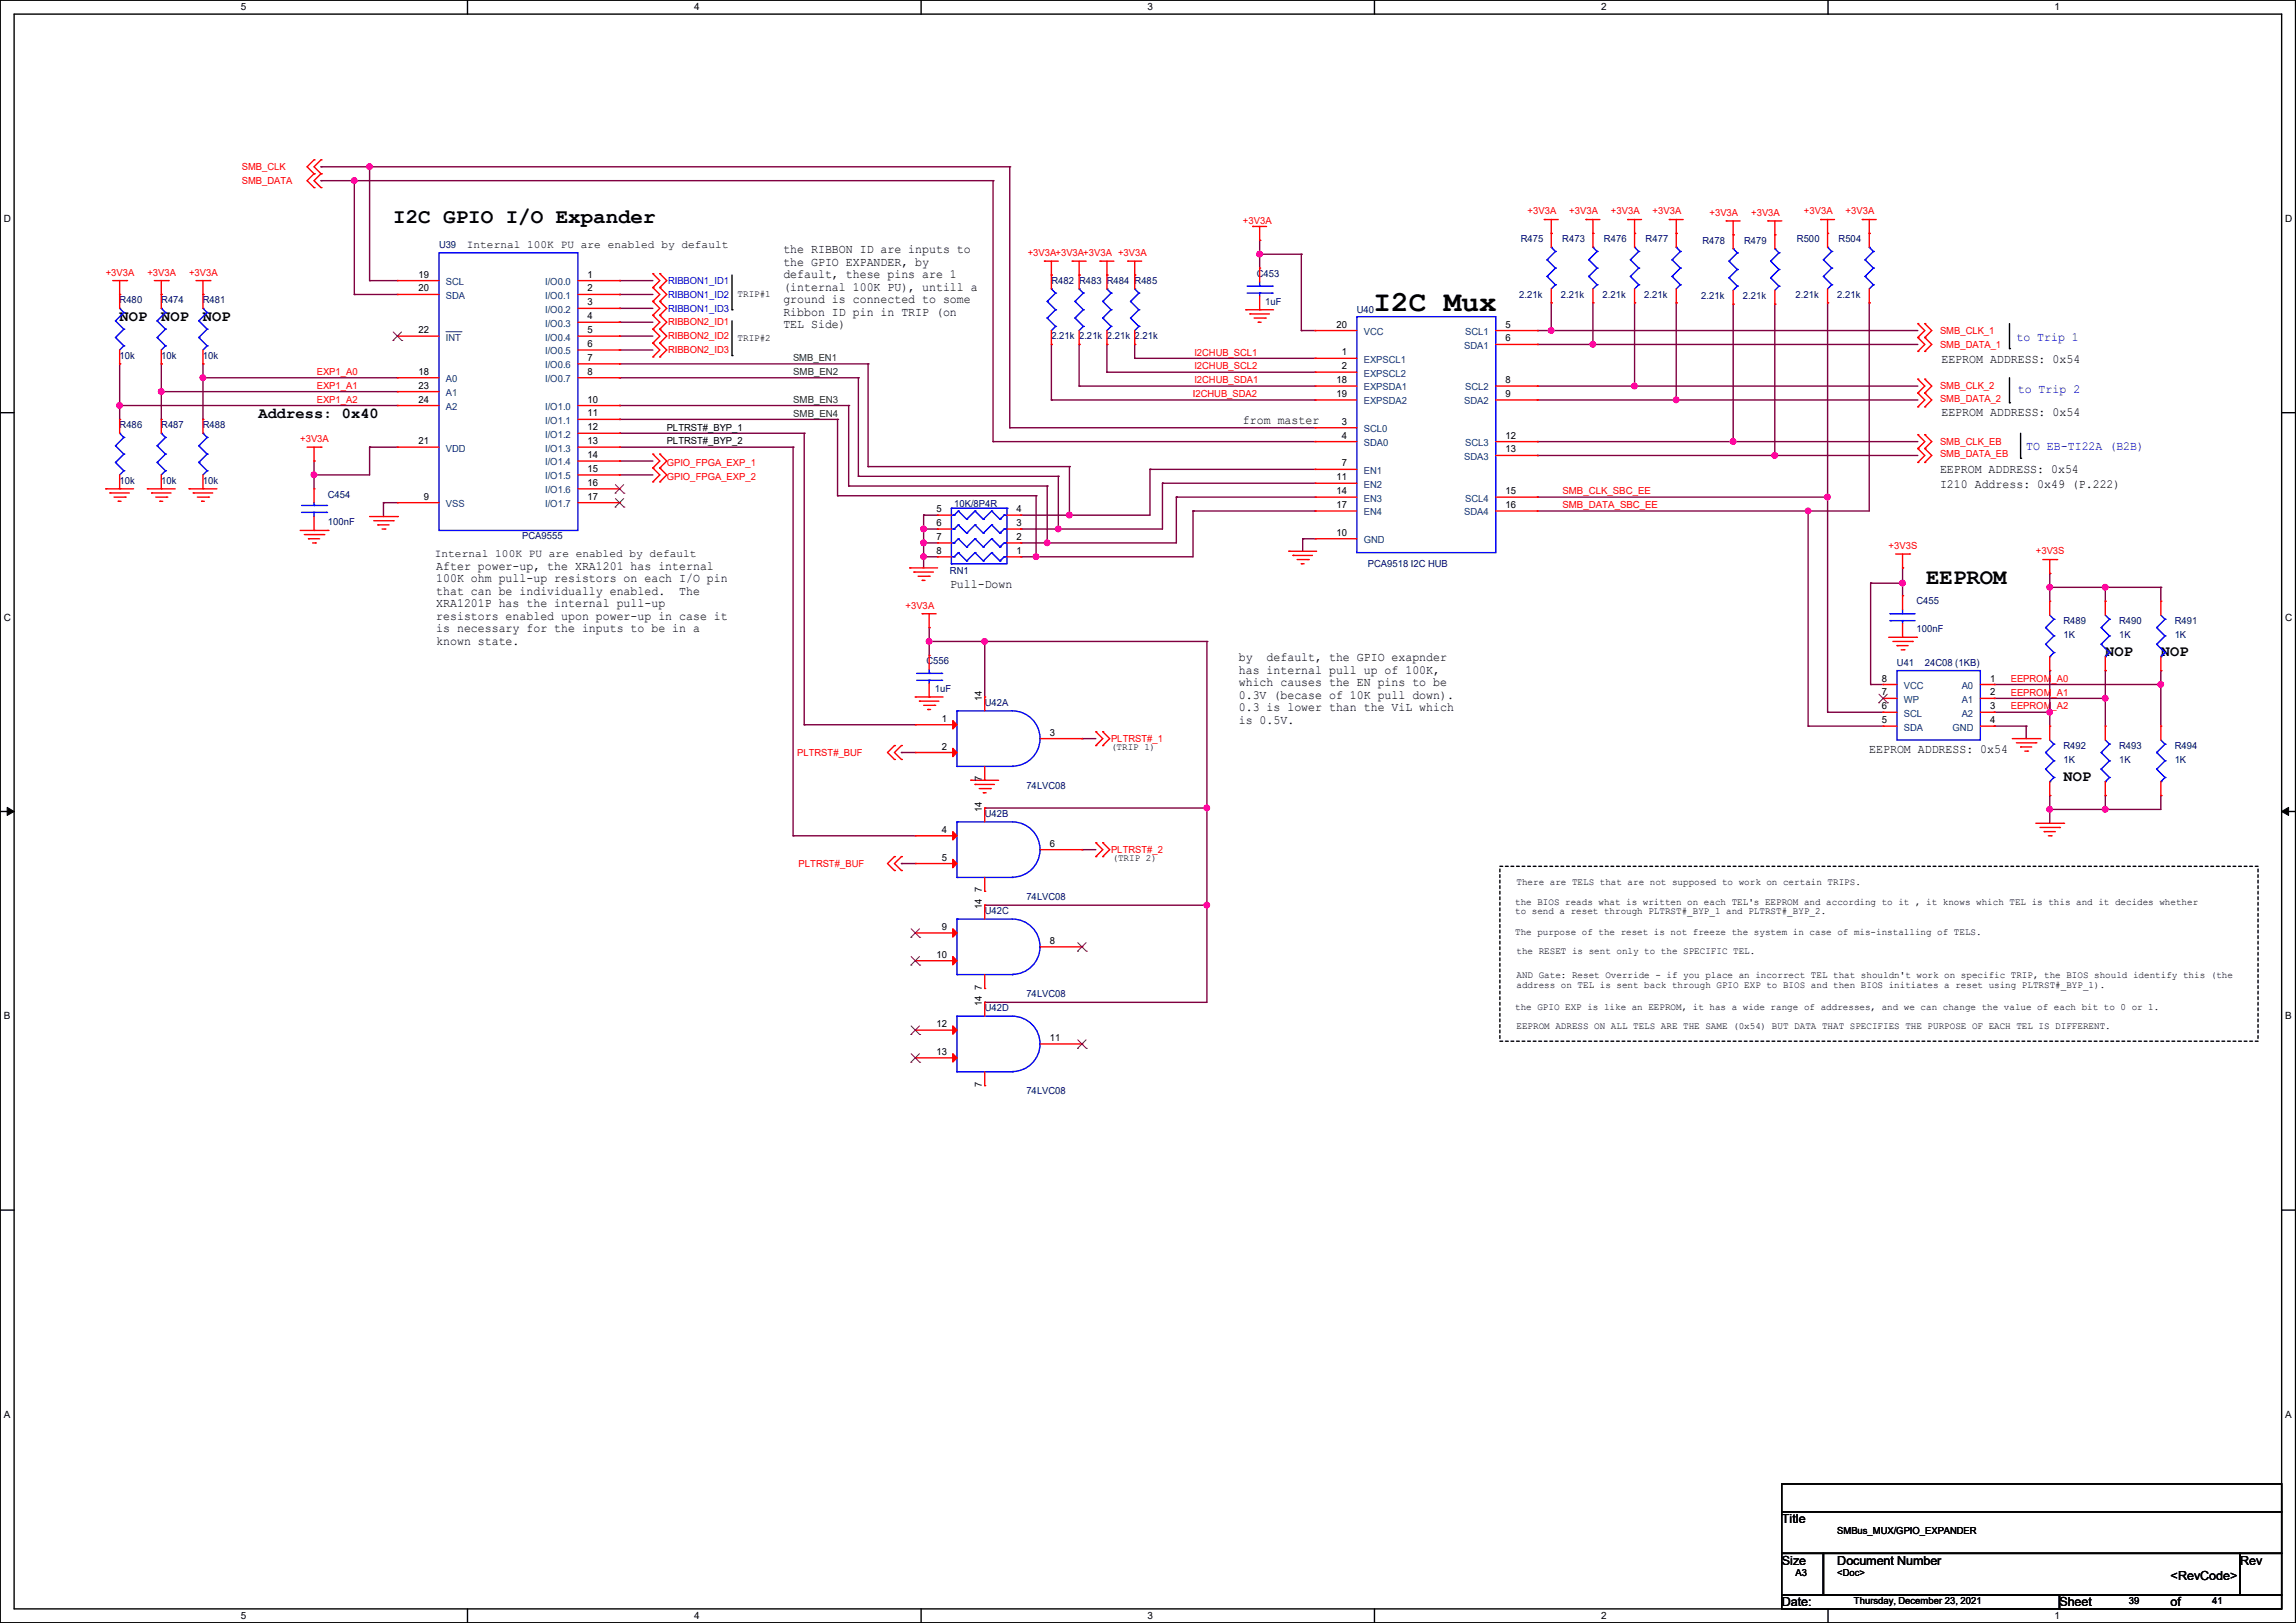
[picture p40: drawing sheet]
<svg xmlns="http://www.w3.org/2000/svg" width="420mm" height="297mm" viewBox="0 0 420 297" stroke-linecap="round" stroke-linejoin="round" font-family="sans-serif">
<defs><g id="words">
<text font-size="5.3" x="251.2" y="56.9">I2C Mux</text>
<text font-size="4.1" x="352.3" y="106.8">EEPROM</text>
<text font-size="3.8" x="71.9" y="40.9">I2C GPIO I/O Expander</text>
<g font-size="2.8">
<text x="21.9" y="58.8">NOP</text>
<text x="29.5" y="58.8">NOP</text>
<text x="37.1" y="58.8">NOP</text>
<text x="47.3" y="76.5">Address: 0x40</text>
<text x="385.1" y="120">NOP</text>
<text x="395.3" y="120">NOP</text>
<text x="377.5" y="142.8">NOP</text>
</g>
<g font-size="2.3">
<text x="143.3" y="46.4">the RIBBON ID are inputs to</text>
<text x="143.3" y="48.6">the GPIO EXPANDER, by</text>
<text x="143.3" y="50.9">default, these pins are 1</text>
<text x="143.3" y="53.2">(internal 100K PU), untill a</text>
<text x="143.3" y="55.5">ground is connected to some</text>
<text x="143.3" y="57.8">Ribbon ID pin in TRIP (on</text>
<text x="143.3" y="60.1">TEL Side)</text>
<text x="355.1" y="66.4">EEPROM ADDRESS: 0x54</text>
<text x="227.4" y="77.6">from master</text>
<text x="355.1" y="76.1">EEPROM ADDRESS: 0x54</text>
<text x="354.9" y="86.5">EEPROM ADDRESS: 0x54</text>
<text x="354.9" y="89.3">I210 Address: 0x49 (P.222)</text>
<text x="79.8" y="104.3">After power-up, the XRA1201 has internal</text>
<text x="79.8" y="106.6">100K ohm pull-up resistors on each I/O pin</text>
<text x="173.8" y="107.6">Pull-Down</text>
<text x="79.8" y="108.8">that can be individually enabled.</text>
<text x="79.8" y="111.1">XRA1201P has the internal pull-up</text>
<text x="79.8" y="113.4">resistors enabled upon power-up in case it</text>
<text x="124.2" y="108.8">The</text>
<text x="79.8" y="115.7">is necessary for the inputs to be in a</text>
<text x="79.8" y="118">known state.</text>
<text x="226.6" y="121">by</text>
<text x="226.6" y="123.3">has internal pull up of 100K,</text>
<text x="226.6" y="125.6">which causes the EN pins to be</text>
<text x="231.7" y="121">default, the GPIO exapnder</text>
<text x="226.6" y="127.9">0.3V (becase of 10K pull down).</text>
<text x="226.6" y="130.2">0.3 is lower than the ViL which</text>
<text x="226.6" y="132.5">is 0.5V.</text>
<text x="341.9" y="137.8">EEPROM ADDRESS: 0x54</text>
<text x="325.9" y="278.7">Title</text>
<text x="325.9" y="286.3">Size</text>
<text x="336.1" y="286.3">Document Number</text>
<text x="409.8" y="286.3">Rev</text>
<text x="325.9" y="294">Date:</text>
<text x="376.7" y="294">Sheet</text>
<text x="397" y="294">of</text>
<text x="397" y="289.1">&lt;RevCode&gt;</text>
</g>
<g font-size="2.3" fill="#0000a0">
<text x="368.8" y="62.4">to Trip 1</text>
<text x="369.1" y="72">to Trip 2</text>
<text x="370.6" y="82.4">TO EB-TI22A (B2B)</text>
</g>
<g font-size="2">
<text x="85.4" y="45.3">Internal 100K PU are enabled by default</text>
<text x="79.5" y="101.9">Internal 100K PU are enabled by default</text>
</g>
<g font-size="1.8">
<text x="44" y="1.9">5</text>
<text x="127" y="1.9">4</text>
<text x="209.9" y="1.9">3</text>
<text x="292.9" y="1.9">2</text>
<text x="375.8" y="1.9">1</text>
<text x=".7" y="40.6">D</text>
<text x="418" y="40.6">D</text>
<text x="76.6" y="50.8">19</text>
<text x="76.6" y="53.3">20</text>
<text x="107.5" y="50.8">1</text>
<text x="107.5" y="53.3">2</text>
<text x="107.5" y="55.9">3</text>
<text x="107.5" y="58.4">4</text>
<text x="134.9" y="54.3">TRIP#1</text>
<text x="244.5" y="59.9">20</text>
<text x="275.4" y="59.9">5</text>
<text x="76.6" y="61">22</text>
<text x="107.5" y="61">5</text>
<text x="107.5" y="63.5">6</text>
<text x="134.9" y="62.4">TRIP#2</text>
<text x="245.4" y="65">1</text>
<text x="275.4" y="62.5">6</text>
<text x="76.6" y="68.6">18</text>
<text x="76.6" y="71.1">23</text>
<text x="107.5" y="66">7</text>
<text x="107.5" y="68.6">8</text>
<text x="244.5" y="70.1">18</text>
<text x="245.4" y="67.6">2</text>
<text x="275.4" y="70.1">8</text>
<text x="76.6" y="73.7">24</text>
<text x="107.5" y="73.7">10</text>
<text x="107.5" y="76.2">11</text>
<text x="244.5" y="72.6">19</text>
<text x="245.4" y="77.7">3</text>
<text x="275.4" y="72.6">9</text>
<text x="76.6" y="81.3">21</text>
<text x="107.5" y="78.7">12</text>
<text x="107.5" y="81.3">13</text>
<text x="107.5" y="83.8">14</text>
<text x="122" y="78.8">PLTRST#_BYP_1</text>
<text x="122" y="81.3">PLTRST#_BYP_2</text>
<text x="245.4" y="80.3">4</text>
<text x="275.4" y="80.3">12</text>
<text x="275.4" y="82.8">13</text>
<text x="107.5" y="86.4">15</text>
<text x="107.5" y="88.9">16</text>
<text x="244.5" y="87.9">11</text>
<text x="245.4" y="85.3">7</text>
<text x="77.6" y="91.4">9</text>
<text x="107.5" y="91.4">17</text>
<text x="171.3" y="93.7">5</text>
<text x="186" y="93.7">4</text>
<text x="244.5" y="90.4">14</text>
<text x="244.5" y="93">17</text>
<text x="275.4" y="90.4">15</text>
<text x="275.4" y="93">16</text>
<text x="171.3" y="101.3">8</text>
<text x="171.3" y="98.8">7</text>
<text x="171.3" y="96.3">6</text>
<text x="186" y="101.3">1</text>
<text x="186" y="98.8">2</text>
<text x="186" y="96.3">3</text>
<text x="244.5" y="98">10</text>
<text x=".7" y="113.6">C</text>
<text x="418" y="113.6">C</text>
<text x="344.2" y="124.7">8</text>
<text x="364" y="124.7">1</text>
<text x="179.6" y="128.3" transform="rotate(-90 179.6 128.3)">14</text>
<text x="344.2" y="129.8">6</text>
<text x="344.2" y="127.3">7</text>
<text x="364" y="127.3">2</text>
<text x="364" y="129.8">3</text>
<text x="172.3" y="132.1">1</text>
<text x="172.3" y="137.2">2</text>
<text x="192.1" y="134.6">3</text>
<text x="203.2" y="137.3">(TRIP 1)</text>
<text x="344.2" y="132.3">5</text>
<text x="364" y="132.3">4</text>
<text x="179.6" y="143" transform="rotate(-90 179.6 143)">7</text>
<text x="179.6" y="148.6" transform="rotate(-90 179.6 148.6)">14</text>
<text x="172.3" y="152.4">4</text>
<text x="192.1" y="154.9">6</text>
<text x="172.3" y="157.5">5</text>
<text x="203.5" y="157.7">(TRIP 2)</text>
<text x="277.4" y="162">There are TELS that are not supposed to work on certain TRIPS.</text>
<text x="179.6" y="166.4" transform="rotate(-90 179.6 166.4)">14</text>
<text x="179.6" y="163.3" transform="rotate(-90 179.6 163.3)">7</text>
<text x="277.2" y="165.5">the BIOS reads what is written on each TEL's EEPROM and according to it , it knows which TEL is this and it decides whether</text>
<text x="277.2" y="167.3">to send a reset through PLTRST#_BYP_1 and PLTRST#_BYP_2.</text>
<text x="172.3" y="170.2">9</text>
<text x="192.1" y="172.7">8</text>
<text x="277.2" y="171.1">The purpose of the reset is not freeze the system in case of mis-installing of TELS.</text>
<text x="171.3" y="175.3">10</text>
<text x="277.4" y="174.7">the RESET is sent only to the SPECIFIC TEL.</text>
<text x="277.4" y="179">AND Gate: Reset Override - if you place an incorrect TEL that shouldn't work on specific TRIP, the BIOS should identify this (the</text>
<text x="179.6" y="184.2" transform="rotate(-90 179.6 184.2)">14</text>
<text x="179.6" y="181.1" transform="rotate(-90 179.6 181.1)">7</text>
<text x="277.2" y="184.8">the GPIO EXP is like an EEPROM, it has a wide range of addresses, and we can change the value of each bit to 0 or 1.</text>
<text x="277.4" y="180.8">address on TEL is sent back through GPIO EXP to BIOS and then BIOS initiates a reset using PLTRST#_BYP_1).</text>
<text x=".7" y="186.6">B</text>
<text x="171.3" y="188">12</text>
<text x="192.1" y="190.5">11</text>
<text x="277.4" y="188.4">EEPROM ADRESS ON ALL TELS ARE THE SAME (0x54) BUT DATA THAT SPECIFIES THE PURPOSE OF EACH TEL IS DIFFERENT.</text>
<text x="418" y="186.6">B</text>
<text x="171.3" y="193">13</text>
<text x="179.6" y="198.9" transform="rotate(-90 179.6 198.9)">7</text>
<text x=".7" y="259.5">A</text>
<text x="418" y="259.5">A</text>
<text x="336.1" y="280.8">SMBus_MUX/GPIO_EXPANDER</text>
<text x="328.5" y="288.4">A3</text>
<text x="336.1" y="288.4">&lt;Doc&gt;</text>
<text x="339.1" y="293.5">Thursday, December 23, 2021</text>
<text x="389.4" y="293.5">39</text>
<text x="404.7" y="293.5">41</text>
<text x="44" y="296.3">5</text>
<text x="127" y="296.3">4</text>
<text x="209.9" y="296.3">3</text>
<text x="292.9" y="296.3">2</text>
<text x="375.8" y="296.3">1</text>
</g>
<g font-size="1.8" fill="#f00">
<text x="44.2" y="31.1">SMB_CLK</text>
<text x="44.2" y="33.7">SMB_DATA</text>
<text x="227.4" y="41">+3V3A</text>
<text x="279.4" y="39.2">+3V3A</text>
<text x="287.1" y="39.2">+3V3A</text>
<text x="294.7" y="39.2">+3V3A</text>
<text x="302.3" y="39.2">+3V3A</text>
<text x="312.7" y="39.5">+3V3A</text>
<text x="320.3" y="39.5">+3V3A</text>
<text x="330" y="39.2">+3V3A</text>
<text x="337.6" y="39.2">+3V3A</text>
<text x="188" y="46.9">+3V3A+3V3A+3V3A +3V3A</text>
<text x="19.3" y="50.4">+3V3A</text>
<text x="27" y="50.4">+3V3A</text>
<text x="34.6" y="50.4">+3V3A</text>
<text x="122.2" y="59.6">RIBBON2_ID1</text>
<text x="122.2" y="62.1">RIBBON2_ID2</text>
<text x="122.2" y="64.6">RIBBON2_ID3</text>
<text x="218.5" y="65.1">I2CHUB_SCL1</text>
<text x="354.9" y="61.1">SMB_CLK_1</text>
<text x="354.9" y="63.6">SMB_DATA_1</text>
<text x="58" y="68.6">EXP1_A0</text>
<text x="58" y="71.2">EXP1_A1</text>
<text x="218.5" y="70.1">I2CHUB_SDA1</text>
<text x="218.5" y="67.6">I2CHUB_SCL2</text>
<text x="354.9" y="71.2">SMB_CLK_2</text>
<text x="58" y="73.7">EXP1_A2</text>
<text x="218.2" y="72.7">I2CHUB_SDA2</text>
<text x="354.9" y="73.5">SMB_DATA_2</text>
<text x="54.9" y="80.9">+3V3A</text>
<text x="354.9" y="83.7">SMB_DATA_EB</text>
<text x="354.9" y="81.4">SMB_CLK_EB</text>
<text x="122" y="85.2">GPIO_FPGA_EXP_1</text>
<text x="122" y="87.8">GPIO_FPGA_EXP_2</text>
<text x="285.8" y="90.5">SMB_CLK_SBC_EE</text>
<text x="285.8" y="93">SMB_DATA_SBC_EE</text>
<text x="345.5" y="100.5">+3V3S</text>
<text x="372.4" y="101.5">+3V3S</text>
<text x="165.6" y="111.4">+3V3A</text>
<text x="367.8" y="124.8">EEPROM_A0</text>
<text x="367.8" y="129.8">EEPROM_A2</text>
<text x="367.8" y="127.3">EEPROM_A1</text>
<text x="203.2" y="135.8">PLTRST#_1</text>
<text x="145.8" y="138.3">PLTRST#_BUF</text>
<text x="146.1" y="158.6">PLTRST#_BUF</text>
<text x="203.2" y="156.1">PLTRST#_2</text>
</g>
<g font-size="1.8" fill="#000080">
<text x="80.3" y="45.3">U39</text>
<text x="278.2" y="44.3">R475</text>
<text x="285.8" y="44.3">R473</text>
<text x="293.4" y="44.3">R476</text>
<text x="301" y="44.3">R477</text>
<text x="311.4" y="44.6">R478</text>
<text x="319.1" y="44.6">R479</text>
<text x="328.7" y="44.3">R500</text>
<text x="336.3" y="44.3">R504</text>
<text x="192.3" y="51.9">R482 R483 R484 R485</text>
<text x="229.9" y="50.7">C453</text>
<text x="21.9" y="55.5">R480</text>
<text x="29.5" y="55.5">R474</text>
<text x="37.1" y="55.5">R481</text>
<text x="231.4" y="55.8">1uF</text>
<text x="248.2" y="57.3">U40</text>
<text x="277.9" y="54.5">2.21k</text>
<text x="285.5" y="54.5">2.21k</text>
<text x="293.2" y="54.5">2.21k</text>
<text x="300.8" y="54.5">2.21k</text>
<text x="311.2" y="54.7">2.21k</text>
<text x="318.8" y="54.7">2.21k</text>
<text x="328.5" y="54.5">2.21k</text>
<text x="336.1" y="54.5">2.21k</text>
<text x="21.9" y="65.7">10k</text>
<text x="29.5" y="65.7">10k</text>
<text x="37.1" y="65.7">10k</text>
<text x="192.3" y="62.1">2.21k 2.21k 2.21k 2.21k</text>
<text x="21.9" y="78.4">R486</text>
<text x="29.5" y="78.4">R487</text>
<text x="37.1" y="78.4">R488</text>
<text x="21.9" y="88.5">10k</text>
<text x="29.5" y="88.5">10k</text>
<text x="37.1" y="88.5">10k</text>
<text x="60" y="91.1">C454</text>
<text x="174.5" y="92.8">10K/8P4R</text>
<text x="60" y="96.1">100nF</text>
<text x="95.5" y="98.7">PCA9555</text>
<text x="173.8" y="105">RN1</text>
<text x="250.2" y="103.8">PCA9518 I2C HUB</text>
<text x="350.6" y="110.6">C455</text>
<text x="350.6" y="115.7">100nF</text>
<text x="377.5" y="114.2">R489</text>
<text x="377.5" y="116.7">1K</text>
<text x="387.6" y="114.2">R490</text>
<text x="387.6" y="116.7">1K</text>
<text x="397.8" y="114.2">R491</text>
<text x="397.8" y="116.7">1K</text>
<text x="169.5" y="121.5">C556</text>
<text x="347" y="121.8">U41</text>
<text x="352.1" y="121.8">24C08 (1KB)</text>
<text x="171" y="126.6">1uF</text>
<text x="180.1" y="129.2">U42A</text>
<text x="377.5" y="137">R492</text>
<text x="387.6" y="137">R493</text>
<text x="397.8" y="137">R494</text>
<text x="377.5" y="139.6">1K</text>
<text x="387.6" y="139.6">1K</text>
<text x="397.8" y="139.6">1K</text>
<text x="180.1" y="149.5">U42B</text>
<text x="187.7" y="144.4">74LVC08</text>
<text x="180.1" y="167.3">U42C</text>
<text x="187.7" y="164.7">74LVC08</text>
<text x="180.1" y="185">U42D</text>
<text x="187.7" y="182.5">74LVC08</text>
<text x="187.7" y="200.3">74LVC08</text>
</g>
<g font-size="1.8" fill="#004080">
<text x="81.6" y="52.2">SCL</text>
<text x="99.7" y="52.2">I/O0.0</text>
<text x="81.6" y="54.7">SDA</text>
<text x="99.7" y="54.7">I/O0.1</text>
<text x="99.7" y="57.2">I/O0.2</text>
<text x="99.7" y="59.8">I/O0.3</text>
<text x="81.6" y="62.3">INT</text>
<text x="99.7" y="62.3">I/O0.4</text>
<text x="99.7" y="64.9">I/O0.5</text>
<text x="249.5" y="61.3">VCC</text>
<text x="267.8" y="63.8">SDA1</text>
<text x="268" y="61.3">SCL1</text>
<text x="81.6" y="69.9">A0</text>
<text x="99.7" y="67.4">I/O0.6</text>
<text x="99.7" y="69.9">I/O0.7</text>
<text x="249.5" y="66.4">EXPSCL1</text>
<text x="249.5" y="68.9">EXPSCL2</text>
<text x="249.5" y="71.5">EXPSDA1</text>
<text x="268" y="71.5">SCL2</text>
<text x="81.6" y="72.5">A1</text>
<text x="81.6" y="75">A2</text>
<text x="99.7" y="75">I/O1.0</text>
<text x="99.7" y="77.6">I/O1.1</text>
<text x="249.5" y="74">EXPSDA2</text>
<text x="267.8" y="74">SDA2</text>
<text x="81.6" y="82.6">VDD</text>
<text x="99.7" y="80.1">I/O1.2</text>
<text x="99.7" y="82.6">I/O1.3</text>
<text x="249.5" y="79.1">SCL0</text>
<text x="249.5" y="81.6">SDA0</text>
<text x="268" y="81.6">SCL3</text>
<text x="99.7" y="85.2">I/O1.4</text>
<text x="99.7" y="87.7">I/O1.5</text>
<text x="249.5" y="86.7">EN1</text>
<text x="249.5" y="89.2">EN2</text>
<text x="267.8" y="84.2">SDA3</text>
<text x="81.6" y="92.8">VSS</text>
<text x="99.7" y="90.3">I/O1.6</text>
<text x="99.7" y="92.8">I/O1.7</text>
<text x="249.5" y="91.8">EN3</text>
<text x="249.5" y="94.3">EN4</text>
<text x="267.8" y="94.3">SDA4</text>
<text x="268" y="91.8">SCL4</text>
<text x="249.5" y="99.4">GND</text>
<text x="348.3" y="131.1">SCL</text>
<text x="348.3" y="128.6">WP</text>
<text x="348.3" y="126.1">VCC</text>
<text x="358.9" y="126.1">A0</text>
<text x="358.9" y="128.6">A1</text>
<text x="358.9" y="131.1">A2</text>
<text x="348.3" y="133.7">SDA</text>
<text x="357.2" y="133.7">GND</text>
</g>
<g font-size="1.8" fill="#00f">
<text x="122.2" y="51.9">RIBBON1_ID1</text>
<text x="122.2" y="54.5">RIBBON1_ID2</text>
<text x="122.2" y="57">RIBBON1_ID3</text>
</g>
<g font-size="1.8" fill="#008000">
<text x="145.1" y="66.1">SMB_EN1</text>
<text x="145.1" y="68.6">SMB_EN2</text>
<text x="145.1" y="73.7">SMB_EN3</text>
<text x="145.1" y="76.2">SMB_EN4</text>
</g>
</g></defs>
<path d="M0 0h419.9v297h-419.9zM2.6 2.6h414.8v291.8h-414.8z" fill="none" stroke="#000" stroke-width=".25"/>
<g fill="#fff">
<path d="M44 .3h1v2h-1z"/>
<path d="M44 294.7h1v2h-1z"/>
</g>
<path d="M85.5 0v2.6M85.5 294.4v2.6" fill="none" stroke="#000" stroke-width=".25"/>
<g fill="#fff">
<path d="M127 .3h.9v2h-.9z"/>
<path d="M127 294.7h.9v2h-.9z"/>
</g>
<path d="M168.5 0v2.6M168.5 294.4v2.6" fill="none" stroke="#000" stroke-width=".25"/>
<g fill="#fff">
<path d="M209.9 .3h1v2h-1z"/>
<path d="M209.9 294.7h1v2h-1z"/>
</g>
<path d="M251.4 0v2.6M251.4 294.4v2.6" fill="none" stroke="#000" stroke-width=".25"/>
<g fill="#fff">
<path d="M292.9 .3h.9v2h-.9z"/>
<path d="M292.9 294.7h.9v2h-.9z"/>
</g>
<path d="M334.4 0v2.6M334.4 294.4v2.6" fill="none" stroke="#000" stroke-width=".25"/>
<g fill="#fff">
<path d="M375.8 .3h1v2h-1z"/>
<path d="M375.8 294.7h1v2h-1z"/>
<path d="M.7 39h1.2v2h-1.2z"/>
<path d="M418 39h1.3v2h-1.3z"/>
<path d="M.7 112h1.2v2h-1.2z"/>
<path d="M418 112h1.3v2h-1.3z"/>
</g>
<path d="M0 75.5h2.6M417.4 75.5h2.5" fill="none" stroke="#000" stroke-width=".25"/>
<g fill="#fff">
<path d="M.7 185h1.2v1.9h-1.2z"/>
<path d="M418 185h1.2v1.9h-1.2z"/>
</g>
<path d="M0 148.5h2.6M417.4 148.5h2.5" fill="none" stroke="#000" stroke-width=".25"/>
<path d="M1.3 147.7l1.3 .8-1.3 .7zM417.4 148.5l1.2-.8v1.5z" fill="#000" stroke="#000" stroke-width=".18"/>
<g fill="#fff">
<path d="M.7 257.9h1.2v2h-1.2z"/>
<path d="M418 257.9h1.2v2h-1.2z"/>
</g>
<g fill="none" stroke="#000" stroke-width=".25">
<path d="M133.9 56.7h.1M133.9 50.3v6.4M133.9 58.7v6.4M367.6 59.2v4.6M133.9 65.1h.1M367.6 63.8h.1M367.6 73.7h.1M367.6 69.1v4.6M369.6 79.3v4.6M369.6 83.9h.1M0 221.4h2.6M417.4 221.4h2.5"/>
<path d="M325.9 271.6h91.5v5h-91.5zM325.9 276.6h91.5v7.7h-91.5zM325.9 284.3h7.6v7.6h-7.6zM325.9 291.9h50.8v2.5h-50.8zM333.5 284.3h76.2v7.6h-76.2zM376.7 291.9h40.7v2.5h-40.7zM409.7 284.3h7.7v7.6h-7.7z"/>
</g>
<path d="M274.4 158.5h138.6v32h-138.6z" fill="none" stroke="#000" stroke-width=".25" stroke-dasharray=".5"/>
<g fill="none" stroke="#800040" stroke-width=".25">
<path d="M58.7 30.5h.1M58.7 33.1h.1M58.7 33.1h123M58.7 30.5h126M64.8 33.1h.1M64.8 33.1v20.8M67.6 30.5h.1M67.6 30.5v20.9M181.7 33.1h.1M181.7 33.1v47.7M184.7 30.5h.1M184.7 30.5v47.8"/>
<path d="M64.8 53.9h.1M64.8 53.9h7.9M67.6 51.4h.1M67.6 51.4h5.1M113.3 51.4h.1M113.3 53.9h.1M113.3 56.4h.1M113.3 59h.1M113.3 51.4h6.1M113.3 53.9h6.1M113.3 56.4h6.1M113.3 59h6.1"/>
<path d="M230.4 44h.1M230.4 46.5h.1M230.4 44v5.1M230.4 46.5h7.6M238 46.5h.1M238 46.5v14M283.8 55.4h.1M283.8 55.4v5.1M291.4 55.4h.1M291.4 55.4v7.6M299 55.4h.1M299 55.4v15.3"/>
<path d="M306.6 55.4h.1M306.6 55.4v17.8M317 55.7h.1M317 55.7v25.1M324.7 55.7h.1M324.7 55.7v27.7M334.3 55.4h.1M334.3 55.4v74.9M341.9 55.4h.1M341.9 55.4v38.1h-60.7M21.9 74.2h.1M21.9 66.6h.1"/>
<path d="M21.9 74.2h50.8M21.9 66.6v10.2M29.5 71.7h.1M29.5 66.6h.1M29.5 71.7h43.2M29.5 66.6v10.2M37.1 69.1h.1M37.1 66.6h.1M37.1 69.1h35.6M37.1 66.6v10.2M113.3 61.5h.1M113.3 64.1h.1"/>
<path d="M113.3 74.2h.1M113.3 69.1h.1M113.3 66.6h.1M113.3 79.3h.1M113.3 76.8h.1M113.3 69.1h43.7M113.3 74.2h41.9M113.3 61.5h6.1M113.3 64.1h6.1M113.3 66.6h45.5M113.3 79.3h33.8M113.3 76.8h39.9"/>
<path d="M147.1 79.3h.1M147.1 79.3v53.3M153.2 76.8h.1M153.2 76.8v13.9M155.2 74.2h.1M155.2 74.2v14.7M157 69.1h.1M157 69.1v18.1M158.8 66.6h.1M158.8 66.6v18.8M184.7 78.3h.1M184.7 78.3h55.9"/>
<path d="M192.3 63h.1M192.3 73.2h.1M192.3 63v10.2M192.3 73.2h48.3M197.4 70.7h.1M197.4 63h.1M197.4 70.7h43.2M197.4 63v7.7M202.5 68.1h.1M202.5 63h.1M202.5 68.1h38.1M202.5 63v5.1"/>
<path d="M207.6 65.6h.1M207.6 63h.1M207.6 65.6h33M207.6 63v2.6M238 60.5h.1M238 60.5h2.6M281.2 60.5h.1M281.2 63h.1M281.2 70.7h.1M281.2 73.2h.1M281.2 60.5h69.6M281.2 63h69.6"/>
<path d="M281.2 73.2h69.6M281.2 70.7h69.6M283.8 60.5h.1M291.4 63h.1M299 70.7h.1M306.6 73.2h.1M57.4 86.9h.1M57.4 84.4h.1M57.4 84.4v5.1M67.6 81.8h.1M67.6 81.8h5.1M67.6 81.8v5.1h-10.2"/>
<path d="M70.1 92h.1M70.1 92h2.6M70.1 92v2.5M113.3 81.8h.1M113.3 86.9h.1M113.3 84.4h.1M113.3 81.8h31.8M113.3 86.9h6.1M113.3 84.4h6.1M145.1 81.8h.1M145.1 81.8v71.2M153.2 90.7h.1"/>
<path d="M153.2 90.7h36.3M155.2 88.9h.1M155.2 88.9h36.4M157 87.2h.1M157 87.2h36.6M158.8 85.4h.1M158.8 85.4h36.8M169 94.3h.1M169 96.8h.1M169 99.4h.1M169 94.3v9.6M169 94.3h2.5"/>
<path d="M169 96.8h2.5M169 99.4h2.5M181.7 80.8h.1M181.7 80.8h58.9M186.7 99.4h.1M186.7 94.3h.1M186.7 96.8h.1M189.5 90.7h.1M189.5 90.7v11.2M191.6 99.4h.1M191.6 88.9h.1M191.6 88.9v10.5"/>
<path d="M193.6 96.8h.1M193.6 87.2h.1M193.6 87.2v9.6M195.6 94.3h.1M195.6 85.4h.1M195.6 85.4v8.9M210.4 85.9h.1M210.4 85.9v8.4h-23.7M210.4 85.9h30.2M212.6 88.4h.1M212.6 88.4v8.4h-25.9M212.6 88.4h28"/>
<path d="M215.2 91h.1M215.2 91v8.4h-28.5M215.2 91h25.4M218.2 93.5h.1M218.2 93.5v8.4h-31.5M218.2 93.5h22.4M238.3 98.6h.1M238.3 98.6v2.3M238.3 98.6h2.3M281.2 83.4h.1M281.2 80.8h.1M281.2 91h.1"/>
<path d="M281.2 93.5h.1M281.2 80.8h69.6M281.2 83.4h69.6M281.2 91h53.1M317 80.8h.1M324.7 83.4h.1M330.8 93.5h.1M330.8 93.5v39.4M334.3 91h.1M169 101.9h.1M169 101.9h2.5M170 117.4h.1"/>
<path d="M170 114.9h.1M170 114.9v5M170 117.4h50.8M180.1 117.4h.1M180.1 117.4v10.2M186.7 101.9h.1M189.5 101.9h.1M220.8 117.4h.1M220.8 117.4v66h-40.7M342.2 106.7h.1M342.2 106.7v18.6M342.2 106.7h5.8"/>
<path d="M348 106.7h.1M348 103.9h.1M348 103.9v5.1M374.9 107.5h.1M374.9 104.9h.1M374.9 104.9v5.1M374.9 107.5h20.4M385.1 107.5h.1M385.1 107.5v2.5M395.3 107.5h.1M395.3 107.5v2.5M147.1 132.6h.1"/>
<path d="M147.1 132.6h20.3M164.9 137.7h.1M164.9 137.7h2.5M197.9 135.2h.1M197.9 135.2h2.5M330.8 132.9h.1M330.8 132.9h13.7M334.3 130.3h.1M334.3 130.3h10.2M342.2 125.3h.1M342.2 125.3h2.3M364.8 130.3h.1"/>
<path d="M364.8 132.9h.1M364.8 125.3h.1M364.8 127.8h.1M364.8 130.3h10.1M364.8 132.9h5.8M364.8 125.3h30.5M364.8 127.8h20.3M370.6 132.9h.1M370.6 132.9v2.3M374.9 130.3h.1M374.9 122.7h.1M374.9 122.7v10.2"/>
<path d="M385.1 127.8h.1M385.1 122.7h.1M385.1 122.7v10.2M395.3 125.3h.1M395.3 122.7h.1M395.3 122.7v10.2M145.1 153h.1M145.1 153h22.3M164.9 158h.1M164.9 158h2.5M180.1 147.9h.1M180.1 147.9h40.7"/>
<path d="M197.9 155.5h.1M197.9 155.5h2.5M220.8 147.9h.1M374.9 148.1h.1M374.9 145.6h.1M374.9 145.6v5.1M385.1 148.1h.1M385.1 145.6h.1M385.1 145.6v2.5M395.3 145.6h.1M395.3 145.6v2.5h-20.4M180.1 165.7h.1"/>
<path d="M180.1 165.7h40.7M220.8 165.7h.1M180.1 183.4h.1"/>
</g>
<g fill="#f0f" stroke="#f0f" stroke-width=".25">
<circle cx="168.9" cy="101.9" r=".49"/>
<circle cx="168.9" cy="96.8" r=".49"/>
<circle cx="168.9" cy="99.3" r=".49"/>
<circle cx="57.4" cy="86.9" r=".49"/>
<circle cx="37.1" cy="69.1" r=".49"/>
<circle cx="29.5" cy="71.6" r=".49"/>
<circle cx="21.9" cy="74.2" r=".49"/>
<circle cx="283.7" cy="60.5" r=".49"/>
<circle cx="306.6" cy="73.2" r=".49"/>
<circle cx="230.4" cy="46.5" r=".49"/>
<circle cx="291.4" cy="63" r=".49"/>
<circle cx="299" cy="70.6" r=".49"/>
<circle cx="193.6" cy="96.8" r=".49"/>
<circle cx="195.6" cy="94.3" r=".49"/>
<circle cx="191.5" cy="99.3" r=".49"/>
<circle cx="189.5" cy="101.9" r=".49"/>
<circle cx="374.9" cy="130.3" r=".49"/>
<circle cx="385.1" cy="148.1" r=".49"/>
<circle cx="385.1" cy="107.5" r=".49"/>
<circle cx="374.9" cy="107.5" r=".49"/>
<circle cx="374.9" cy="148.1" r=".49"/>
<circle cx="348" cy="106.7" r=".49"/>
<circle cx="395.2" cy="125.2" r=".49"/>
<circle cx="385.1" cy="127.8" r=".49"/>
<circle cx="334.3" cy="91" r=".49"/>
<circle cx="330.7" cy="93.5" r=".49"/>
<circle cx="317" cy="80.8" r=".49"/>
<circle cx="324.6" cy="83.3" r=".49"/>
<circle cx="180.1" cy="117.4" r=".49"/>
<circle cx="220.7" cy="165.6" r=".49"/>
<circle cx="220.7" cy="147.8" r=".49"/>
<circle cx="169.9" cy="117.4" r=".49"/>
<circle cx="64.8" cy="33" r=".49"/>
<circle cx="67.6" cy="30.5" r=".49"/>
</g>
<g fill="none" stroke="#f00" stroke-width=".25">
<path d="M57.4 29.3h.1M57.4 31.8h.1M57.4 34.3h.1M57.4 29.3l-1.2 1.2 1.2 1.3M57.4 31.8l-1.2 1.3 1.2 1.2M58.7 29.3h.1M58.7 31.8h.1M58.7 34.3h.1M58.7 29.3l-1.3 1.2 1.3 1.3M58.7 31.8l-1.3 1.3 1.3 1.2M20.6 51.4h2.6M21.9 53.9h.1"/>
<path d="M21.9 51.4v5M23.2 51.4h.1M28.2 51.4h2.6M29.5 53.9h.1M29.5 51.4v5M30.8 51.4h.1M35.9 51.4h2.5M37.1 53.9h.1M37.1 51.4v5M38.4 51.4h.1M72.7 51.4h.1M72.7 53.9h.1"/>
<path d="M72.7 51.4h7.6M72.7 53.9h7.6M105.7 51.4h7.6M105.7 59h7.6M105.7 53.9h7.6M105.7 56.4h7.6M113.3 51.4h.1M113.3 53.9h.1M113.3 56.4h.1M113.3 59h.1M119.4 50.1h.1M119.4 52.6h.1"/>
<path d="M119.4 57.7h.1M119.4 55.2h.1M119.4 50.1l1.3 1.3-1.3 1.2M119.4 57.7l1.3 1.3-1.3 1.2M119.4 52.6l1.3 1.3-1.3 1.3M119.4 55.2l1.3 1.2-1.3 1.3M120.7 50.1h.1M120.7 52.6h.1M120.7 57.7h.1M120.7 55.2h.1M120.7 50.1l1.3 1.3-1.3 1.2M120.7 57.7l1.3 1.3-1.3 1.2"/>
<path d="M120.7 52.6l1.3 1.3-1.3 1.3M120.7 55.2l1.3 1.2-1.3 1.3M191.1 47.8h.1M191.1 47.8h2.5M192.3 50.3h.1M192.3 47.8v5.1M196.1 47.8h.1M196.1 47.8h2.6M197.4 50.3h.1M197.4 47.8v5.1M201.2 47.8h.1M201.2 47.8h2.6"/>
<path d="M202.5 50.3h.1M202.5 47.8v5.1M206.3 47.8h.1M206.3 47.8h2.5M207.6 50.3h.1M207.6 47.8v5.1M227.9 56.7h.1M227.9 56.7h5.1M228.6 57.4h.1M228.6 57.4h3.6M229.2 41.4h.1M229.2 41.4h2.5"/>
<path d="M229.4 58.2h2M230.2 59h.1M230.2 59h.5M230.4 44h.1M230.4 56.7h.1M230.4 49.1h.1M230.4 41.4v2.6M230.4 49.1v2.5M230.4 54.1v2.6M231.4 58.2h.1M282.5 40.2h.1M282.5 40.2h2.5"/>
<path d="M283.8 42.7h.1M283.8 55.4h.1M283.8 40.2v5.1M283.8 52.9v2.5M290.1 40.2h.1M290.1 40.2h2.6M291.4 42.7h.1M291.4 55.4h.1M291.4 40.2v5.1M291.4 52.9v2.5M297.7 40.2h.1M297.7 40.2h2.6"/>
<path d="M299 42.7h.1M299 55.4h.1M299 40.2v5.1M299 52.9v2.5M305.4 40.2h.1M305.4 40.2h2.5M306.6 42.7h.1M306.6 55.4h.1M306.6 40.2v5.1M306.6 52.9v2.5M315.8 40.4h.1M315.8 40.4h2.5"/>
<path d="M317 43h.1M317 55.7h.1M317 40.4v5.1M317 53.1v2.6M323.4 40.4h.1M323.4 40.4h2.5M324.7 43h.1M324.7 55.7h.1M324.7 40.4v5.1M324.7 53.1v2.6M333 40.2h.1M333 40.2h2.6"/>
<path d="M334.3 42.7h.1M334.3 55.4h.1M334.3 40.2v5.1M334.3 52.9v2.5M340.7 40.2h.1M340.7 40.2h2.5M341.9 42.7h.1M341.9 55.4h.1M341.9 40.2v5.1M341.9 52.9v2.5M350.8 59.2h.1M350.8 59.2l1.3 1.3-1.3 1.3"/>
<path d="M352.1 59.2h.1M352.1 59.2l1.3 1.3-1.3 1.3M21.9 66.6h.1M21.9 76.8h.1M21.9 64.1v2.5M21.9 76.8v2.5M29.5 66.6h.1M29.5 76.8h.1M29.5 64.1v2.5M29.5 76.8v2.5M37.1 66.6h.1M37.1 76.8h.1"/>
<path d="M37.1 64.1v2.5M37.1 76.8v2.5M72.7 69.1h.1M72.7 71.7h.1M72.7 74.2h.1M72.7 61.5h.1M72.7 74.2h7.6M72.7 61.5h7.6M72.7 69.1h7.6M72.7 71.7h7.6M105.7 74.2h7.6M105.7 76.8h7.6"/>
<path d="M105.7 79.3h7.6M105.7 61.5h7.6M105.7 64.1h7.6M105.7 66.6h7.6M105.7 69.1h7.6M113.3 74.2h.1M113.3 76.8h.1M113.3 79.3h.1M113.3 61.5h.1M113.3 64.1h.1M113.3 66.6h.1M113.3 69.1h.1"/>
<path d="M119.4 60.2h.1M119.4 62.8h.1M119.4 65.3h.1M119.4 60.2l1.3 1.3-1.3 1.3M119.4 62.8l1.3 1.3-1.3 1.2M120.7 60.2h.1M120.7 62.8h.1M120.7 65.3h.1M120.7 60.2l1.3 1.3-1.3 1.3M120.7 62.8l1.3 1.3-1.3 1.2M192.3 63h.1M192.3 60.5v2.5"/>
<path d="M197.4 63h.1M197.4 60.5v2.5M202.5 63h.1M202.5 60.5v2.5M207.6 63h.1M207.6 60.5v2.5M240.6 65.6h.1M240.6 68.1h.1M240.6 70.7h.1M240.6 73.2h.1M240.6 78.3h.1M240.6 60.5h.1"/>
<path d="M240.6 65.6h7.6M240.6 68.1h7.6M240.6 70.7h7.6M240.6 73.2h7.6M240.6 78.3h7.6M240.6 60.5h7.6M273.6 70.7h7.6M273.6 73.2h7.6M273.6 60.5h7.6M273.6 63h7.6M281.2 60.5h.1M281.2 63h.1"/>
<path d="M281.2 70.7h.1M281.2 73.2h.1M350.8 61.8h.1M350.8 64.3h.1M350.8 71.9h.1M350.8 74.5h.1M350.8 69.4h.1M350.8 79.5h.1M350.8 61.8l1.3 1.2-1.3 1.3M350.8 71.9l1.3 1.3-1.3 1.3M350.8 69.4l1.3 1.3-1.3 1.2M350.8 79.5l1.3 1.3-1.3 1.3"/>
<path d="M352.1 61.8h.1M352.1 64.3h.1M352.1 71.9h.1M352.1 74.5h.1M352.1 69.4h.1M352.1 79.5h.1M352.1 61.8l1.3 1.2-1.3 1.3M352.1 71.9l1.3 1.3-1.3 1.3M352.1 69.4l1.3 1.3-1.3 1.2M352.1 79.5l1.3 1.3-1.3 1.3M19.3 89.5h.1M19.3 89.5h5.1"/>
<path d="M20.1 90.2h.1M20.1 90.2h3.6M20.9 91h2M21.6 91.7h.1M21.6 91.7h.5M21.9 89.5h.1M21.9 86.9v2.6M22.9 91h.1M27 89.5h.1M27 89.5h5M27.7 90.2h.1M27.7 90.2h3.6"/>
<path d="M28.5 91h2M29.3 91.7h.1M29.3 91.7h.5M29.5 89.5h.1M29.5 86.9v2.6M30.5 91h.1M34.6 89.5h.1M34.6 89.5h5.1M35.3 90.2h.1M35.3 90.2h3.6M36.1 91h2M36.9 91.7h.1"/>
<path d="M36.9 91.7h.5M37.1 89.5h.1M37.1 86.9v2.6M38.1 91h.1M54.9 97.1h5.1M55.7 97.8h3.5M56.2 81.8h2.5M56.4 98.6h.1M56.4 98.6h2.1M57.2 99.4h.5M57.4 84.4h.1M57.4 89.5h.1"/>
<path d="M57.4 97.1h.1M57.4 81.8v2.6M57.4 89.5v2.5M57.4 94.5v2.6M57.7 99.4h.1M58.7 81.8h.1M59.2 97.8h.1M60 97.1h.1M67.6 94.5h5.1M68.4 95.3h3.5M69.1 96.1h.1M69.1 96.1h2.1"/>
<path d="M69.9 96.8h.5M70.4 96.8h.1M71.9 95.3h.1M72.7 94.5h.1M72.7 81.8h.1M72.7 92h.1M72.7 81.8h7.6M72.7 92h7.6M105.7 81.8h7.6M105.7 89.5h7.6M105.7 84.4h7.6M105.7 86.9h7.6"/>
<path d="M105.7 92h7.6M113.3 81.8h.1M113.3 84.4h.1M113.3 86.9h.1M113.3 89.5h.1M113.3 92h.1M119.4 85.6h.1M119.4 83.1h.1M119.4 88.2h.1M119.4 83.1l1.3 1.3-1.3 1.2M119.4 85.6l1.3 1.3-1.3 1.3M120.7 85.6h.1"/>
<path d="M120.7 83.1h.1M120.7 88.2h.1M120.7 83.1l1.3 1.3-1.3 1.2M120.7 85.6l1.3 1.3-1.3 1.3M171.5 99.4h.1M171.5 96.8h.1M171.5 94.3h.1M171.5 96.8h2.5M171.5 99.4h2.5M171.5 94.3h2.5M184.2 96.8h2.5M184.2 99.4h2.5"/>
<path d="M184.2 94.3h2.5M186.7 99.4h.1M186.7 96.8h.1M186.7 94.3h.1M240.6 80.8h.1M240.6 85.9h.1M240.6 88.4h.1M240.6 91h.1M240.6 93.5h.1M240.6 98.6h.1M240.6 98.6h7.6M240.6 91h7.6"/>
<path d="M240.6 80.8h7.6M240.6 93.5h7.6M240.6 85.9h7.6M240.6 88.4h7.6M273.6 91h7.6M273.6 80.8h7.6M273.6 83.4h7.6M273.6 93.5h7.6M281.2 80.8h.1M281.2 83.4h.1M281.2 91h.1M281.2 93.5h.1"/>
<path d="M350.8 82.1h.1M350.8 84.6h.1M350.8 82.1l1.3 1.3-1.3 1.2M352.1 82.1h.1M352.1 84.6h.1M352.1 82.1l1.3 1.3-1.3 1.2M166.4 103.9h.1M166.4 103.9h5.1M167.2 104.7h.1M167.2 104.7h3.5M167.9 105.5h2.1M168.7 106.2h.1"/>
<path d="M168.7 112.3h.1M168.7 106.2h.5M168.7 112.3h2.5M170 105.5h.1M170 114.9h.1M170 119.9h.1M170 112.3v2.6M170 119.9v2.6M171.5 101.9h.1M171.5 101.9h2.5M184.2 101.9h2.5M186.7 101.9h.1"/>
<path d="M235.8 100.9h.1M235.8 100.9h5M236.5 101.6h.1M236.5 101.6h3.6M237.3 102.4h2M238 103.2h.1M238 103.2h.5M239.3 102.4h.1M345.5 116.6h5.1M346.2 117.4h3.6M346.8 101.4h2.5M347 118.2h.1"/>
<path d="M347 118.2h2M347.8 118.9h.5M348 103.9h.1M348 116.6h.1M348 109h.1M348 101.4v2.5M348 109v2.5M348 114.1v2.5M348.3 118.9h.1M349.3 101.4h.1M349.8 117.4h.1M350.6 116.6h.1"/>
<path d="M373.7 102.4h2.5M374.9 104.9h.1M374.9 110h.1M374.9 102.4v2.5M374.9 110v2.6M376.2 102.4h.1M385.1 110h.1M385.1 110v2.6M395.3 110h.1M395.3 110v2.6M163.6 136.4h.1M163.6 139h.1"/>
<path d="M163.6 136.4l-1.3 1.3 1.3 1.3M164.9 136.4h.1M164.9 139h.1M164.9 136.4l-1.3 1.3 1.3 1.3M167.4 127.6h.1M167.4 132.6h.1M167.4 137.7h.1M167.4 127.6h5.1M167.4 132.6h7.6M167.4 137.7h7.6M168.2 128.3h.1M168.2 128.3h3.5"/>
<path d="M169 129.1h2M169.7 129.8h.1M169.7 129.8h.5M170 127.6h.1M170 125v2.6M171 129.1h.1M180.1 127.6h.1M180.1 127.6v2.5M190.3 135.2h7.6M197.9 135.2h.1M200.4 133.9h.1M200.4 136.4h.1"/>
<path d="M200.4 133.9l1.3 1.3-1.3 1.2M201.7 133.9h.1M201.7 136.4h.1M201.7 133.9l1.3 1.3-1.3 1.2M344.5 132.9h.1M344.5 130.3h.1M344.5 127.8h.1M344.5 125.3h.1M344.5 125.3h2.5M344.5 127.8h2.5M344.5 130.3h2.5M344.5 132.9h2.5"/>
<path d="M362.2 125.3h2.6M362.2 127.8h2.6M362.2 130.3h2.6M362.2 132.9h2.6M364.8 125.3h.1M364.8 127.8h.1M364.8 130.3h.1M364.8 132.9h.1M368.1 135.2h5.1M368.9 135.9h3.5M369.6 136.7h.1M369.6 136.7h2"/>
<path d="M370.4 137.5h.5M370.9 137.5h.1M372.4 135.9h.1M373.2 135.2h.1M374.9 132.9h.1M374.9 122.7h.1M374.9 120.2v2.5M374.9 132.9v2.5M385.1 132.9h.1M385.1 122.7h.1M385.1 120.2v2.5M385.1 132.9v2.5"/>
<path d="M395.3 132.9h.1M395.3 122.7h.1M395.3 120.2v2.5M395.3 132.9v2.5M163.6 156.8h.1M163.6 159.3h.1M163.6 156.8l-1.3 1.2 1.3 1.3M164.9 156.8h.1M164.9 159.3h.1M164.9 156.8l-1.3 1.2 1.3 1.3M167.4 153h.1M167.4 158h.1"/>
<path d="M167.4 153h7.6M167.4 158h7.6M177.6 142.8h.1M177.6 142.8h5.1M178.4 143.6h.1M178.4 143.6h3.5M179.1 144.3h2M179.9 145.1h.1M179.9 145.1h.5M180.1 142.8h.1M180.1 147.9h.1M180.1 140.3v2.5"/>
<path d="M180.1 147.9v2.5M181.1 144.3h.1M190.3 155.5h7.6M197.9 155.5h.1M200.4 154.2h.1M200.4 156.8h.1M200.4 154.2l1.3 1.3-1.3 1.3M201.7 154.2h.1M201.7 156.8h.1M201.7 154.2l1.3 1.3-1.3 1.3M372.4 150.7h5.1M373.2 151.4h3.5"/>
<path d="M373.9 152.2h.1M373.9 152.2h2.1M374.7 153h.5M374.9 145.6h.1M374.9 143v2.6M375.2 153h.1M376.7 151.4h.1M377.5 150.7h.1M385.1 145.6h.1M385.1 143v2.6M395.3 145.6h.1M395.3 143v2.6"/>
<path d="M167.4 170.7h.1M167.4 175.8h.1M167.4 170.7h7.6M167.4 175.8h7.6M180.1 163.1h.1M180.1 165.7h.1M180.1 160.6v2.5M180.1 165.7v2.5M180.1 178.4v2.5M190.3 173.3h7.6M197.9 173.3h.1M167.4 188.5h.1"/>
<path d="M167.4 193.6h.1M167.4 188.5h7.6M167.4 193.6h7.6M180.1 180.9h.1M180.1 183.4h.1M180.1 198.7h.1M180.1 183.4v2.6M180.1 196.1v2.6M190.3 191.1h7.6M197.9 191.1h.1"/>
</g>
<g fill="none" stroke="#00f" stroke-width=".25">
<path d="M21.1 58.7h.1M21.1 58.7l1.5 1.5M21.9 56.4h.1M21.9 56.4l.7 .8M22.6 57.2h.1M22.6 57.2l-1.5 1.5M28.7 58.7h.1M28.7 58.7l1.6 1.5M29.5 56.4h.1M29.5 56.4l.8 .8M30.3 57.2h.1M30.3 57.2l-1.6 1.5"/>
<path d="M36.4 58.7h.1M36.4 58.7l1.5 1.5M37.1 56.4h.1M37.1 56.4l.8 .8M37.9 57.2h.1M37.9 57.2l-1.5 1.5M80.3 46.3h25.4v50.8h-25.4zM191.6 58.2h.1M191.6 55.2h.1M191.6 58.2l1.5 1.5M191.6 55.2l1.5 1.5M192.3 52.9h.1"/>
<path d="M192.3 52.9l.8 .7M193.1 59.7h.1M193.1 56.7h.1M193.1 53.6h.1M193.1 59.7l-.8 .8M193.1 56.7l-1.5 1.5M193.1 53.6l-1.5 1.6M196.6 58.2h.1M196.6 55.2h.1M196.6 58.2l1.6 1.5M196.6 55.2l1.6 1.5M197.4 52.9h.1"/>
<path d="M197.4 52.9l.8 .7M198.2 59.7h.1M198.2 56.7h.1M198.2 53.6h.1M198.2 59.7l-.8 .8M198.2 56.7l-1.6 1.5M198.2 53.6l-1.6 1.6M201.7 58.2h.1M201.7 55.2h.1M201.7 58.2l1.5 1.5M201.7 55.2l1.5 1.5M202.5 52.9h.1"/>
<path d="M202.5 52.9l.7 .7M203.2 59.7h.1M203.2 56.7h.1M203.2 53.6h.1M203.2 59.7l-.7 .8M203.2 56.7l-1.5 1.5M203.2 53.6l-1.5 1.6M206.8 58.2h.1M206.8 55.2h.1M206.8 58.2l1.5 1.5M206.8 55.2l1.5 1.5M207.6 52.9h.1"/>
<path d="M207.6 52.9l.7 .7M208.3 59.7h.1M208.3 56.7h.1M208.3 53.6h.1M208.3 59.7l-.7 .8M208.3 56.7l-1.5 1.5M208.3 53.6l-1.5 1.6M228.1 52.4h4.6M228.1 53.6h4.6M230.4 53.6h.1M230.4 52.4h.1M230.4 51.6v.8"/>
<path d="M230.4 53.6v.5M232.7 52.4h.1M232.7 53.6h.1M248.2 58h25.4v43.1h-25.4zM283 50.6h.1M283 47.5h.1M283 50.6l1.5 1.5M283 47.5l1.5 1.6M283.8 45.3h.1M283.8 45.3l.7 .7M284.5 52.1h.1M284.5 49.1h.1"/>
<path d="M284.5 46h.1M284.5 52.1l-.7 .8M284.5 49.1l-1.5 1.5M284.5 46l-1.5 1.5M290.6 50.6h.1M290.6 47.5h.1M290.6 50.6l1.5 1.5M290.6 47.5l1.5 1.6M291.4 45.3h.1M291.4 45.3l.7 .7M292.1 52.1h.1M292.1 49.1h.1"/>
<path d="M292.1 46h.1M292.1 52.1l-.7 .8M292.1 49.1l-1.5 1.5M292.1 46l-1.5 1.5M298.2 50.6h.1M298.2 47.5h.1M298.2 50.6l1.6 1.5M298.2 47.5l1.6 1.6M299 45.3h.1M299 45.3l.8 .7M299.8 52.1h.1M299.8 49.1h.1"/>
<path d="M299.8 46h.1M299.8 52.1l-.8 .8M299.8 49.1l-1.6 1.5M299.8 46l-1.6 1.5M305.9 50.6h.1M305.9 47.5h.1M305.9 50.6l1.5 1.5M305.9 47.5l1.5 1.6M306.6 45.3h.1M306.6 45.3l.8 .7M307.4 52.1h.1M307.4 49.1h.1"/>
<path d="M307.4 46h.1M307.4 52.1l-.8 .8M307.4 49.1l-1.5 1.5M307.4 46l-1.5 1.5M316.3 50.8h.1M316.3 47.8h.1M316.3 50.8l1.5 1.6M316.3 47.8l1.5 1.5M317 45.5h.1M317 45.5l.8 .8M317.8 52.4h.1M317.8 49.3h.1"/>
<path d="M317.8 46.3h.1M317.8 52.4l-.8 .7M317.8 49.3l-1.5 1.5M317.8 46.3l-1.5 1.5M323.9 50.8h.1M323.9 47.8h.1M323.9 50.8l1.5 1.6M323.9 47.8l1.5 1.5M324.7 45.5h.1M324.7 45.5l.7 .8M325.4 52.4h.1M325.4 49.3h.1"/>
<path d="M325.4 46.3h.1M325.4 52.4l-.7 .7M325.4 49.3l-1.5 1.5M325.4 46.3l-1.5 1.5M333.5 50.6h.1M333.5 47.5h.1M333.5 50.6l1.6 1.5M333.5 47.5l1.6 1.6M334.3 45.3h.1M334.3 45.3l.8 .7M335.1 52.1h.1M335.1 49.1h.1"/>
<path d="M335.1 46h.1M335.1 52.1l-.8 .8M335.1 49.1l-1.6 1.5M335.1 46l-1.6 1.5M341.2 50.6h.1M341.2 47.5h.1M341.2 50.6l1.5 1.5M341.2 47.5l1.5 1.6M341.9 45.3h.1M341.9 45.3l.8 .7M342.7 52.1h.1M342.7 49.1h.1"/>
<path d="M342.7 46h.1M342.7 52.1l-.8 .8M342.7 49.1l-1.5 1.5M342.7 46l-1.5 1.5M21.1 61.8h.1M21.1 61.8l1.5 1.5M21.9 79.3h.1M21.9 79.3l.7 .8M22.6 63.3h.1M22.6 60.2h.1M22.6 63.3l-.7 .8M22.6 60.2l-1.5 1.6"/>
<path d="M28.7 61.8h.1M28.7 61.8l1.6 1.5M29.5 79.3h.1M29.5 79.3l.8 .8M30.3 63.3h.1M30.3 60.2h.1M30.3 63.3l-.8 .8M30.3 60.2l-1.6 1.6M36.4 61.8h.1M36.4 61.8l1.5 1.5M37.1 79.3h.1M37.1 79.3l.8 .8"/>
<path d="M37.9 63.3h.1M37.9 60.2h.1M37.9 63.3l-.8 .8M37.9 60.2l-1.5 1.6M21.1 84.6h.1M21.1 81.6h.1M21.1 84.6l1.5 1.5M21.1 81.6l1.5 1.5M22.6 86.1h.1M22.6 83.1h.1M22.6 80.1h.1M22.6 86.1l-.7 .8"/>
<path d="M22.6 83.1l-1.5 1.5M22.6 80.1l-1.5 1.5M28.7 84.6h.1M28.7 81.6h.1M28.7 84.6l1.6 1.5M28.7 81.6l1.6 1.5M30.3 86.1h.1M30.3 83.1h.1M30.3 80.1h.1M30.3 86.1l-.8 .8M30.3 83.1l-1.6 1.5M30.3 80.1l-1.6 1.5"/>
<path d="M36.4 84.6h.1M36.4 81.6h.1M36.4 84.6l1.5 1.5M36.4 81.6l1.5 1.5M37.9 86.1h.1M37.9 83.1h.1M37.9 80.1h.1M37.9 86.1l-.8 .8M37.9 83.1l-1.5 1.5M37.9 80.1l-1.5 1.5M55.2 93.8h4.5M55.2 92.5h4.5"/>
<path d="M57.4 92.5h.1M57.4 93.8h.1M57.4 92v.5M57.4 93.8v.7M59.7 93.8h.1M59.7 92.5h.1M174 93h.1M174 93h10.2M174 93v10.2M174.3 99.4h.1M174.3 96.8h.1M174.3 94.3h.1"/>
<path d="M174.3 99.4h.2M174.3 96.8h.2M174.3 94.3h.2M174.5 99.4h.1M174.5 96.8h.1M174.5 94.3h.1M175.3 98.6h.1M175.3 96.1h.1M175.3 93.5h.1M175.3 98.6l1.5 1.5M175.3 98.6l-.8 .8M175.3 96.1l1.5 1.5"/>
<path d="M175.3 96.1l-.8 .7M175.3 93.5l1.5 1.5M175.3 93.5l-.8 .8M176.8 97.6h.1M176.8 95h.1M178.4 98.6h.1M178.4 96.1h.1M178.4 93.5h.1M178.4 98.6l1.5 1.5M178.4 98.6l-1.6 1.5M178.4 96.1l1.5 1.5M178.4 96.1l-1.6 1.5"/>
<path d="M178.4 93.5l1.5 1.5M178.4 93.5l-1.6 1.5M179.9 97.6h.1M179.9 95h.1M181.4 98.6h.1M181.4 96.1h.1M181.4 93.5h.1M181.4 98.6l1.5 1.5M181.4 98.6l-1.5 1.5M181.4 96.1l1.5 1.5M181.4 96.1l-1.5 1.5M181.4 93.5l1.5 1.5"/>
<path d="M181.4 93.5l-1.5 1.5M182.9 97.6h.1M182.9 95h.1M183.7 99.4h.1M183.7 96.8h.1M183.7 94.3h.1M183.7 99.4h.2M183.7 99.4l-.8 .7M183.7 96.8h.2M183.7 96.8l-.8 .8M183.7 94.3h.2M183.7 94.3l-.8 .7"/>
<path d="M183.9 99.4h.1M183.9 96.8h.1M183.9 94.3h.1M184.2 93h.1M184.2 93v10.2h-10.2M174 103.2h.1M174.3 101.9h.1M174.3 101.9h.2M174.5 101.9h.1M175.3 101.1h.1M175.3 101.1l1.5 1.6M175.3 101.1l-.8 .8"/>
<path d="M176.8 102.7h.1M176.8 100.1h.1M178.4 101.1h.1M178.4 101.1l1.5 1.6M178.4 101.1l-1.6 1.6M179.9 102.7h.1M179.9 100.1h.1M181.4 101.1h.1M181.4 101.1l1.5 1.6M181.4 101.1l-1.5 1.6M182.9 102.7h.1M182.9 100.1h.1"/>
<path d="M183.7 101.9h.1M183.7 101.9h.2M183.7 101.9l-.8 .8M183.9 101.9h.1M345.7 112.3h.1M345.7 113.6h.1M345.7 112.3h4.6M345.7 113.6h4.6M348 113.6h.1M348 112.3h.1M348 111.5v.8M348 113.6v.5"/>
<path d="M374.2 114.9h.1M374.2 117.9h.1M374.2 114.9l1.5 1.5M374.2 117.9l1.5 1.5M374.9 112.6l.8 .7M375.7 113.3h.1M375.7 116.4h.1M375.7 119.4h.1M375.7 119.4l-.8 .8M375.7 113.3l-1.5 1.6M375.7 116.4l-1.5 1.5M384.3 114.9h.1"/>
<path d="M384.3 117.9h.1M384.3 114.9l1.6 1.5M384.3 117.9l1.6 1.5M385.1 112.6l.8 .7M385.9 113.3h.1M385.9 116.4h.1M385.9 119.4h.1M385.9 119.4l-.8 .8M385.9 113.3l-1.6 1.6M385.9 116.4l-1.6 1.5M394.5 114.9h.1M394.5 117.9h.1"/>
<path d="M394.5 114.9l1.5 1.5M394.5 117.9l1.5 1.5M395.3 112.6l.7 .7M396 113.3h.1M396 116.4h.1M396 119.4h.1M396 119.4l-.7 .8M396 113.3l-1.5 1.6M396 116.4l-1.5 1.5M167.7 123.2h4.6M167.7 124.5h4.6M170 124.5h.1"/>
<path d="M170 123.2h.1M170 122.5v.7M170 124.5v.5M172.3 123.2h.1M172.3 124.5h.1M175 130.1h.1M175 130.1h10.2a5.1 5.1 0 0 1 5 5.1 5.1 5.1 0 0 1-5 5M175 130.1v10.2M347 122.7h15.2v12.7h-15.2zM374.2 137.7h.1M374.2 137.7l1.5 1.5M374.9 120.2h.1"/>
<path d="M374.9 135.4l.8 .8M375.7 136.2h.1M375.7 139.2h.1M375.7 136.2l-1.5 1.5M375.7 139.2l-1.5 1.6M384.3 137.7h.1M384.3 137.7l1.6 1.5M385.1 120.2h.1M385.1 135.4l.8 .8M385.9 136.2h.1M385.9 139.2h.1M385.9 136.2l-1.6 1.5"/>
<path d="M385.9 139.2l-1.6 1.6M394.5 137.7h.1M394.5 137.7l1.5 1.5M395.3 120.2h.1M395.3 135.4l.7 .8M396 136.2h.1M396 139.2h.1M396 136.2l-1.5 1.5M396 139.2l-1.5 1.6M175 140.3h.1M175 150.4h.1M175 150.4h10.2a5.1 5.1 0 0 1 5 5.1 5.1 5.1 0 0 1-5 5"/>
<path d="M175 150.4v10.2M175 140.3h10.2M185.2 140.3h.1M374.2 140.8h.1M374.2 140.8l1.5 1.5M374.9 143h.1M375.7 142.3h.1M375.7 142.3l-.8 .7M384.3 140.8h.1M384.3 140.8l1.6 1.5M385.1 143h.1M385.9 142.3h.1"/>
<path d="M385.9 142.3l-.8 .7M394.5 140.8h.1M394.5 140.8l1.5 1.5M395.3 143h.1M396 142.3h.1M396 142.3l-.7 .7M175 160.6h.1M175 168.2h.1M175 178.4h.1M175 168.2h10.2a5.1 5.1 0 0 1 5 5.1 5.1 5.1 0 0 1-5 5M175 168.2v10.2M175 160.6h10.2"/>
<path d="M175 178.4h10.2M185.2 160.6h.1M185.2 178.4h.1M175 186h.1M175 196.1h.1M175 186h10.2a5.1 5.1 0 0 1 5 5.1 5.1 5.1 0 0 1-5 5M175 186v10.1M175 196.1h10.2M185.2 196.1h.1"/>
</g>
<g fill="none" stroke="#804000" stroke-width=".18">
<path d="M71.9 62.3h.1M71.9 60.7l1.6 1.6M73.4 60.7l-1.5 1.6M73.5 62.3h.1M112.5 90.3h.1M112.5 92.8h.1M112.6 88.7l1.5 1.6M112.6 91.2l1.5 1.6M114.1 88.7l-1.6 1.6M114.1 91.2l-1.6 1.6M114.1 90.3h.1M114.1 92.8h.1"/>
<path d="M343.7 128.6h.1M343.7 127l1.6 1.6M345.2 127l-1.5 1.6M345.3 128.6h.1M166.6 171.5h.1M166.6 176.6h.1M166.7 170l1.5 1.5M166.7 175l1.5 1.6M168.2 170l-1.6 1.5M168.2 175l-1.6 1.6M168.2 171.5h.1M168.2 176.6h.1"/>
<path d="M197.1 174.1h.1M197.1 172.5l1.6 1.6M198.7 172.5l-1.6 1.6M198.7 174.1h.1M166.6 189.3h.1M166.6 194.4h.1M166.7 187.7l1.5 1.6M166.7 192.8l1.5 1.6M168.2 187.7l-1.6 1.6M168.2 192.8l-1.6 1.6M168.2 189.3h.1M168.2 194.4h.1"/>
<path d="M197.1 191.9h.1M197.1 190.3l1.6 1.6M198.7 190.3l-1.6 1.6M198.7 191.9h.1"/>
</g>
<g fill="#f00" stroke="#f00" stroke-width=".25">
<path d="M174.3 131.9l.7 .7-.7 .8z"/>
<path d="M174.3 136.9l.7 .8-.7 .8z"/>
<path d="M174.3 152.2l.7 .8-.7 .7z"/>
<path d="M174.3 157.3l.7 .7-.7 .8z"/>
<path d="M174.3 170l.7 .7-.7 .8z"/>
<path d="M174.3 175l.7 .8-.7 .8z"/>
<path d="M174.3 187.7l.7 .8-.7 .8z"/>
<path d="M174.3 192.8l.7 .8-.7 .8z"/>
</g>
<path d="M81.6 60.7h2.7M84.3 60.7h.1" fill="none" stroke="#004080" stroke-width=".18"/>
<use href="#words"/>
</svg>
